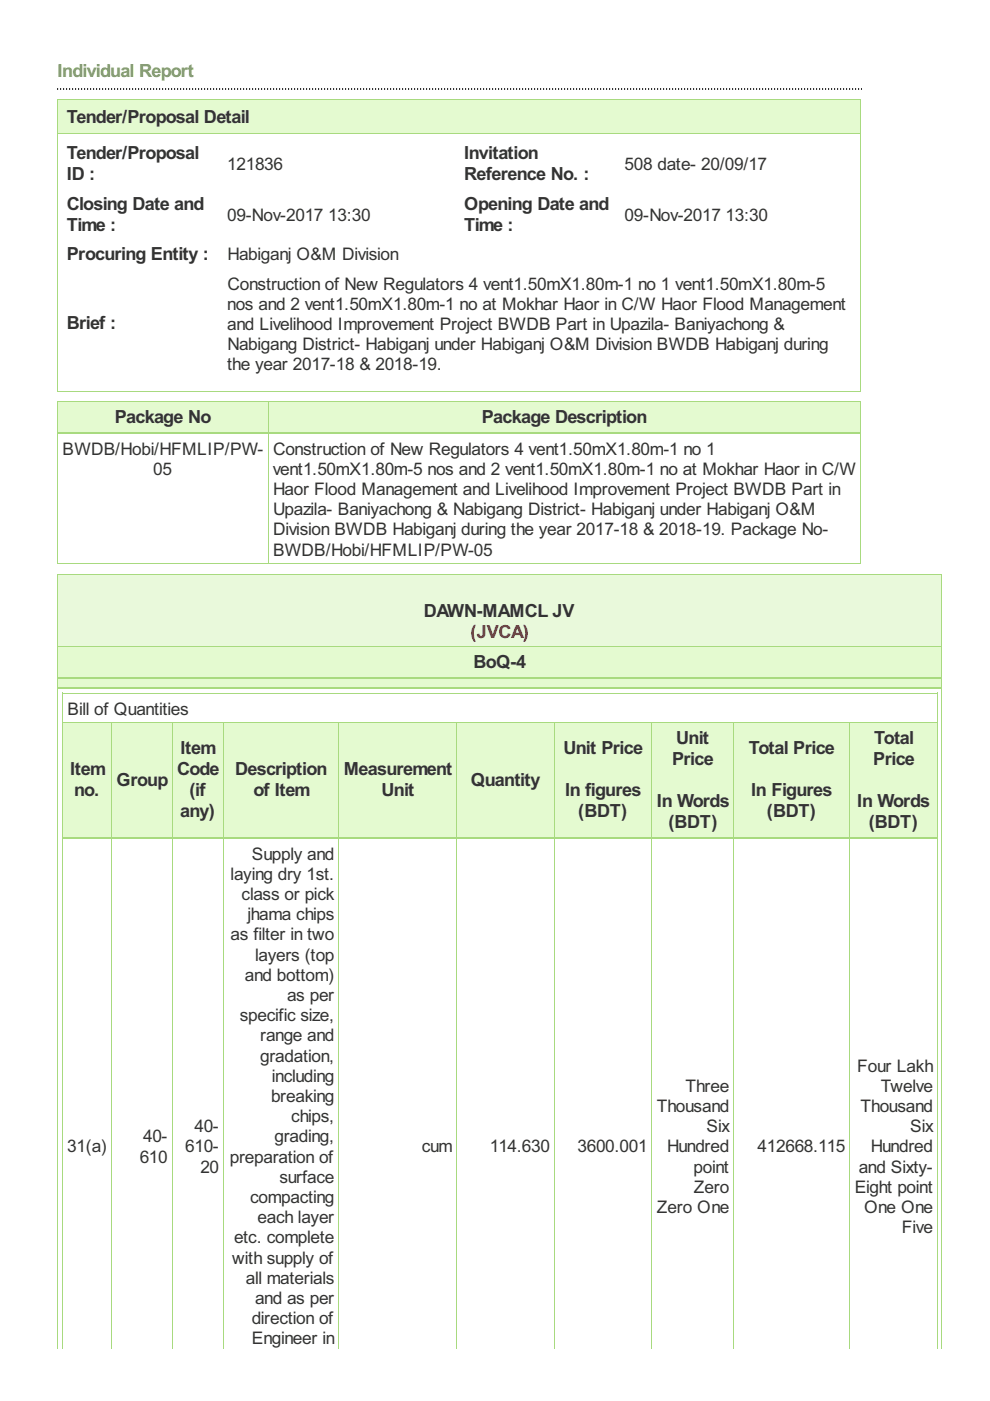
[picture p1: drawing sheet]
<svg xmlns="http://www.w3.org/2000/svg" width="210mm" height="297mm" viewBox="0 0 210 297" stroke-linecap="round" stroke-linejoin="round" font-family="sans-serif">
<defs><g id="words">
<text font-size="4.3" fill="#78a951" x="12.2" y="16.2">Individual Report</text>
<g font-size="4.3" fill="#333">
<text x="14.2" y="26.1">Tender/Proposal Detail</text>
<text x="14.2" y="33.7">Tender/Proposal</text>
<text x="98.4" y="33.7">Invitation</text>
<text x="14.2" y="38.2">ID :</text>
<text x="98.4" y="38.2">Reference No. :</text>
<text x="14.2" y="44.4">Closing Date and</text>
<text x="98.4" y="44.4">Opening Date and</text>
<text x="14.2" y="48.9">Time :</text>
<text x="98.4" y="48.9">Time :</text>
<text x="14.2" y="55.1">Procuring Entity :</text>
<text x="14.2" y="69.8">Brief :</text>
<text x="24.3" y="89.8">Package No</text>
<text x="102.2" y="89.8">Package Description</text>
<text x="89.8" y="130.8">DAWN-MAMCL JV</text>
<text x="100.4" y="141.7">BoQ-4</text>
<text x="38.3" y="159.9">Item</text>
<text x="119.5" y="159.9">Unit Price</text>
<text x="143.4" y="157.8">Unit</text>
<text x="158.7" y="159.9">Total Price</text>
<text x="185.3" y="157.8">Total</text>
<text x="14.9" y="164.4">Item</text>
<text x="24.7" y="166.7">Group</text>
<text x="37.5" y="164.4">Code</text>
<text x="49.9" y="164.4">Description</text>
<text x="72.9" y="164.4">Measurement</text>
<text x="99.8" y="166.7">Quantity</text>
<text x="142.5" y="162.2">Price</text>
<text x="185.2" y="162.2">Price</text>
<text x="15.7" y="168.8">no.</text>
<text x="38.2" y="173.3">any)</text>
<text x="40.2" y="168.8">(if</text>
<text x="53.7" y="168.8">of Item</text>
<text x="80.9" y="168.8">Unit</text>
<text x="119.8" y="168.8">In figures</text>
<text x="122.6" y="173.3">(BDT)</text>
<text x="139.3" y="171.2">In Words</text>
<text x="159.3" y="168.8">In Figures</text>
<text x="162.6" y="173.3">(BDT)</text>
<text x="181.8" y="171.2">In Words</text>
<text x="141.7" y="175.6">(BDT)</text>
<text x="184.2" y="175.6">(BDT)</text>
</g>
<text font-size="4.3" fill="#f00" x="99.8" y="135.3">(JVCA)</text>
<g font-size="4.1" fill="#333">
<text x="48.2" y="36.1">121836</text>
<text x="132.4" y="36.1">508 date- 20/09/17</text>
<text x="48.2" y="46.8">09-Nov-2017</text>
<text x="69.6" y="46.8">13:30</text>
<text x="132.4" y="46.8">09-Nov-2017</text>
<text x="153.9" y="46.8">13:30</text>
<text x="48.2" y="55.1">Habiganj O&amp;M Division</text>
<text x="48.2" y="65.7">nos and 2 vent1.50mX1.80m-1 no at Mokhar Haor in C/W Haor Flood Management</text>
<text x="48.2" y="61.4">Construction of New Regulators 4 vent1.50mX1.80m-1 no 1 vent1.50mX1.80m-5</text>
<text x="48.2" y="70">and Livelihood Improvement Project BWDB Part in Upazila- Baniyachong &amp;</text>
<text x="48.2" y="74.2">Nabigang District- Habiganj under Habiganj O&amp;M Division BWDB Habiganj during</text>
<text x="48.2" y="78.5">the year 2017-18 &amp; 2018-19.</text>
<text x="13.3" y="96.4">BWDB/Hobi/HFMLIP/PW-</text>
<text x="32.5" y="100.7">05</text>
<text x="57.8" y="100.7">vent1.50mX1.80m-5 nos and 2 vent1.50mX1.80m-1 no at Mokhar Haor in C/W</text>
<text x="57.9" y="96.4">Construction of New Regulators 4 vent1.50mX1.80m-1 no 1</text>
<text x="57.9" y="104.9">Haor Flood Management and Livelihood Improvement Project BWDB Part in</text>
<text x="57.9" y="109.2">Upazila- Baniyachong &amp; Nabigang District- Habiganj under Habiganj O&amp;M</text>
<text x="57.9" y="113.5">Division BWDB Habiganj during the year 2017-18 &amp; 2018-19. Package No-</text>
<text x="57.9" y="117.8">BWDB/Hobi/HFMLIP/PW-05</text>
<text x="14.3" y="151.5">Bill of Quantities</text>
<text x="53.4" y="182.2">Supply and</text>
<text x="48.9" y="186.5">laying dry 1st.</text>
<text x="51.2" y="190.8">class or pick</text>
<text x="52.5" y="195.1">jhama chips</text>
<text x="48.9" y="199.4">as filter in two</text>
<text x="54.1" y="203.7">layers (top</text>
<text x="51.9" y="207.9">and bottom)</text>
<text x="60.9" y="212.2">as per</text>
<text x="50.9" y="216.5">specific size,</text>
<text x="55.1" y="220.8">range and</text>
<text x="55.1" y="225.1">gradation,</text>
<text x="181.8" y="227.2">Four Lakh</text>
<text x="57.5" y="233.6">breaking</text>
<text x="57.6" y="229.4">including</text>
<text x="145.3" y="231.5">Three</text>
<text x="186.8" y="231.5">Twelve</text>
<text x="61.8" y="237.9">chips,</text>
<text x="139.3" y="235.8">Thousand</text>
<text x="182.5" y="235.8">Thousand</text>
<text x="14.3" y="244.4">31(a)</text>
<text x="30.3" y="242.2">40-</text>
<text x="39.3" y="244.4">610-</text>
<text x="41.2" y="240.1">40-</text>
<text x="58.2" y="242.2">grading,</text>
<text x="89.4" y="244.4">cum</text>
<text x="103.9" y="244.4">114.630</text>
<text x="122.4" y="244.4">3600.001</text>
<text x="141.4" y="244.4">Hundred</text>
<text x="149.8" y="240.1">Six</text>
<text x="160.6" y="244.4">412668.115</text>
<text x="184.6" y="244.4">Hundred</text>
<text x="193" y="240.1">Six</text>
<text x="29.6" y="246.5">610</text>
<text x="42.5" y="248.6">20</text>
<text x="48.7" y="246.5">preparation of</text>
<text x="59.3" y="250.8">surface</text>
<text x="147.1" y="248.6">point</text>
<text x="182.1" y="248.6">and Sixty-</text>
<text x="53" y="255.1">compacting</text>
<text x="139.3" y="257.2">Zero One</text>
<text x="147.1" y="252.9">Zero</text>
<text x="181.2" y="252.9">Eight point</text>
<text x="183.2" y="257.2">One One</text>
<text x="49.6" y="263.6">etc. complete</text>
<text x="54.6" y="259.3">each layer</text>
<text x="191.2" y="261.5">Five</text>
<text x="49.3" y="267.9">with supply of</text>
<text x="52.1" y="272.2">all materials</text>
<text x="53.4" y="280.8">direction of</text>
<text x="54.1" y="276.5">and as per</text>
<text x="53.4" y="285">Engineer in</text>
</g>
</g></defs>
<path d="M12.1 18.8h170.5" fill="none" stroke="#000" stroke-width=".21"/>
<path d="M12.1 21.1h170.5v7.3h-170.5z" fill="#e4fad0"/>
<path d="M12.1 21.1h170.5M12.1 28.3h170.5M12.2 21.1v61.9M182.5 21.1v61.9M12.1 82.9h170.5" fill="none" stroke="#a8da7f" stroke-width=".21"/>
<g fill="#e4fad0">
<path d="M12.1 85.1h44.7v6.6h-44.7z"/>
<path d="M56.8 85.1h125.6v6.6h-125.6z"/>
</g>
<path d="M12.1 85.2h170.5M12.2 85.1v34.5M56.8 85.1v34.5M182.5 85.1v34.5M12.1 119.5h170.5" fill="none" stroke="#a8da7f" stroke-width=".21"/>
<path d="M12.1 91.7h170.5" fill="none" stroke="#a8da7f" stroke-width=".36"/>
<path d="M12.1 121.7h187.5v15.4h-187.5z" fill="#e9f9db"/>
<g fill="#e4fad0">
<path d="M12.1 137.1h187.5v6.6h-187.5z"/>
<path d="M12.1 143.7h187.5v2.1h-187.5z"/>
<path d="M13.2 153.1h10.4v24.5h-10.4z"/>
<path d="M23.6 153.1h12.8v24.5h-12.8z"/>
<path d="M36.4 153.1h10.9v24.5h-10.9z"/>
<path d="M47.3 153.1h24.4v24.5h-24.4z"/>
<path d="M71.7 153.1h25v24.5h-25z"/>
<path d="M96.7 153.1h20.7v24.5h-20.7z"/>
<path d="M117.4 153.1h20.7v24.5h-20.7z"/>
<path d="M138.1 153.1h17.4v24.5h-17.4z"/>
<path d="M155.5 153.1h24.6v24.5h-24.6z"/>
<path d="M180.1 153.1h18.6v24.5h-18.6z"/>
</g>
<g fill="none" stroke="#a8da7f" stroke-width=".21">
<path d="M12.1 121.8h187.6M12.1 137.2h187.6M12.2 121.7v164.3M199.6 121.7v164.3M13.2 147h185.6M13.2 153.2h185.6M13.3 146.9v139.1M23.6 153.1v132.9M36.5 153.1v132.9M47.4 153.1v132.9M71.8 153.1v132.9M96.8 153.1v132.9"/>
<path d="M117.5 153.1v132.9M138.2 153.1v132.9M155.6 153.1v132.9M180.2 153.1v132.9M198.7 146.9v139.1"/>
</g>
<path d="M12.1 143.7h187.6M12.1 145.8h187.6M13.2 177.6h185.6" fill="none" stroke="#a8da7f" stroke-width=".36"/>
<use href="#words"/>
</svg>
